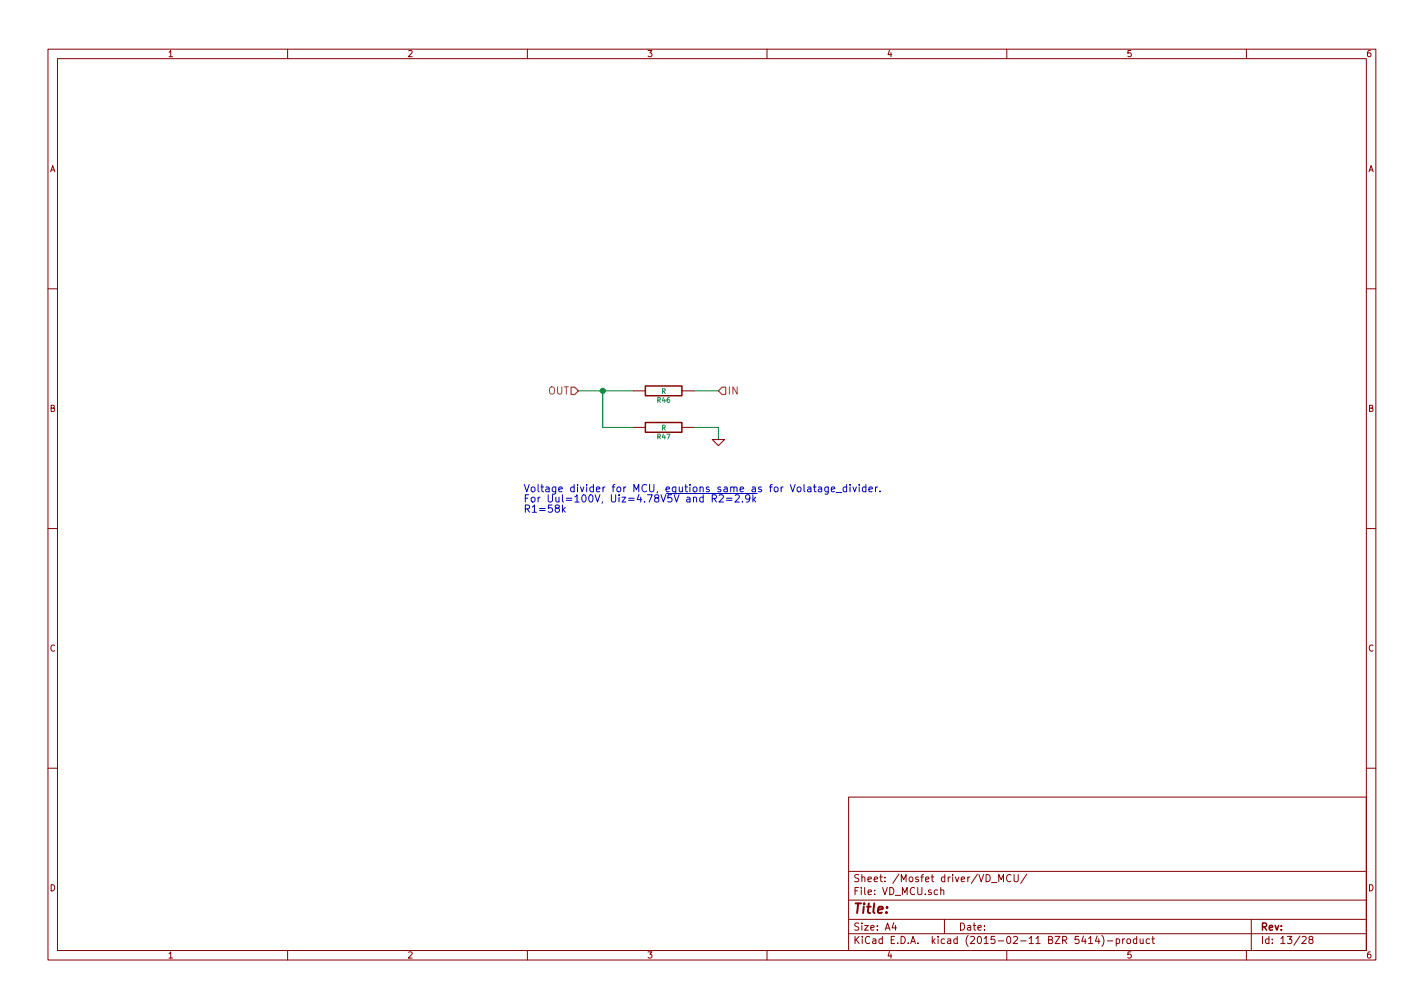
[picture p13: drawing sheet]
EESchema Schematic File Version 2
LIBS:power
LIBS:device
LIBS:transistors
LIBS:conn
LIBS:linear
LIBS:regul
LIBS:74xx
LIBS:cmos4000
LIBS:adc-dac
LIBS:memory
LIBS:xilinx
LIBS:special
LIBS:microcontrollers
LIBS:dsp
LIBS:microchip
LIBS:analog_switches
LIBS:motorola
LIBS:texas
LIBS:intel
LIBS:audio
LIBS:interface
LIBS:digital-audio
LIBS:philips
LIBS:display
LIBS:cypress
LIBS:siliconi
LIBS:opto
LIBS:atmel
LIBS:contrib
LIBS:valves
LIBS:crf_1
LIBS:BLDC_4-cache
EELAYER 25 0
EELAYER END
$Descr A4 11693 8268
encoding utf-8
Sheet 13 28
Title ""
Date ""
Rev ""
Comp ""
Comment1 ""
Comment2 ""
Comment3 ""
Comment4 ""
$EndDescr
$Comp
L R R?
U 1 1
P 5450 3200
AR Path="/504F83BE/54E0B9B4/54E0BCE1" Ref="R?"  Part="1" 
AR Path="/504F83BE/54E0E125/54E0BCE1" Ref="R46"  Part="1" 
AR Path="/504F83BE/54E0E40F/54E0BCE1" Ref="R48"  Part="1" 
AR Path="/504F83BE/54E0E5A3/54E0BCE1" Ref="R50"  Part="1" 
AR Path="/54B735D5/54E0E125/54E0BCE1" Ref="R80"  Part="1" 
AR Path="/54B735D5/54E0E40F/54E0BCE1" Ref="R82"  Part="1" 
AR Path="/54B735D5/54E0E5A3/54E0BCE1" Ref="R84"  Part="1" 
F 0 "R46" V 5530 3200 40  0000 C CNN
F 1 "R" V 5457 3201 40  0000 C CNN
F 2 "" V 5380 3200 30  0000 C CNN
F 3 "" H 5450 3200 30  0000 C CNN
	1    5450 3200
	0    1    1    0   
$EndComp
$Comp
L R R?
U 1 1
P 5450 3500
AR Path="/504F83BE/54E0B9B4/54E0BD13" Ref="R?"  Part="1" 
AR Path="/504F83BE/54E0E125/54E0BD13" Ref="R47"  Part="1" 
AR Path="/504F83BE/54E0E40F/54E0BD13" Ref="R49"  Part="1" 
AR Path="/504F83BE/54E0E5A3/54E0BD13" Ref="R51"  Part="1" 
AR Path="/54B735D5/54E0E125/54E0BD13" Ref="R81"  Part="1" 
AR Path="/54B735D5/54E0E40F/54E0BD13" Ref="R83"  Part="1" 
AR Path="/54B735D5/54E0E5A3/54E0BD13" Ref="R85"  Part="1" 
F 0 "R47" V 5530 3500 40  0000 C CNN
F 1 "R" V 5457 3501 40  0000 C CNN
F 2 "" V 5380 3500 30  0000 C CNN
F 3 "" H 5450 3500 30  0000 C CNN
	1    5450 3500
	0    1    1    0   
$EndComp
Wire Wire Line
	5200 3500 4950 3500
Wire Wire Line
	4950 3500 4950 3200
Wire Wire Line
	4750 3200 5200 3200
Connection ~ 4950 3200
Wire Wire Line
	5700 3500 5900 3500
Wire Wire Line
	5900 3500 5900 3600
Wire Wire Line
	5700 3200 5900 3200
$Comp
L GND #PWR?
U 1 1
P 5900 3600
AR Path="/504F83BE/54E0B9B4/54E0BD65" Ref="#PWR?"  Part="1" 
AR Path="/504F83BE/54E0E125/54E0BD65" Ref="#PWR68"  Part="1" 
AR Path="/504F83BE/54E0E40F/54E0BD65" Ref="#PWR69"  Part="1" 
AR Path="/504F83BE/54E0E5A3/54E0BD65" Ref="#PWR70"  Part="1" 
AR Path="/54B735D5/54E0E125/54E0BD65" Ref="#PWR101"  Part="1" 
AR Path="/54B735D5/54E0E40F/54E0BD65" Ref="#PWR102"  Part="1" 
AR Path="/54B735D5/54E0E5A3/54E0BD65" Ref="#PWR103"  Part="1" 
F 0 "#PWR68" H 5900 3600 30  0001 C CNN
F 1 "GND" H 5900 3530 30  0001 C CNN
F 2 "" H 5900 3600 60  0000 C CNN
F 3 "" H 5900 3600 60  0000 C CNN
	1    5900 3600
	1    0    0    -1  
$EndComp
Text HLabel 5900 3200 2    60   Input ~ 0
IN
Text HLabel 4750 3200 0    60   Input ~ 0
OUT
Text Notes 4300 4200 0    60   ~ 0
Voltage divider for MCU, equtions same as for Volatage_divider.\nFor Uul=100V, Uiz=4.78V~5V and R2=2.9k\nR1=58k
$EndSCHEMATC
